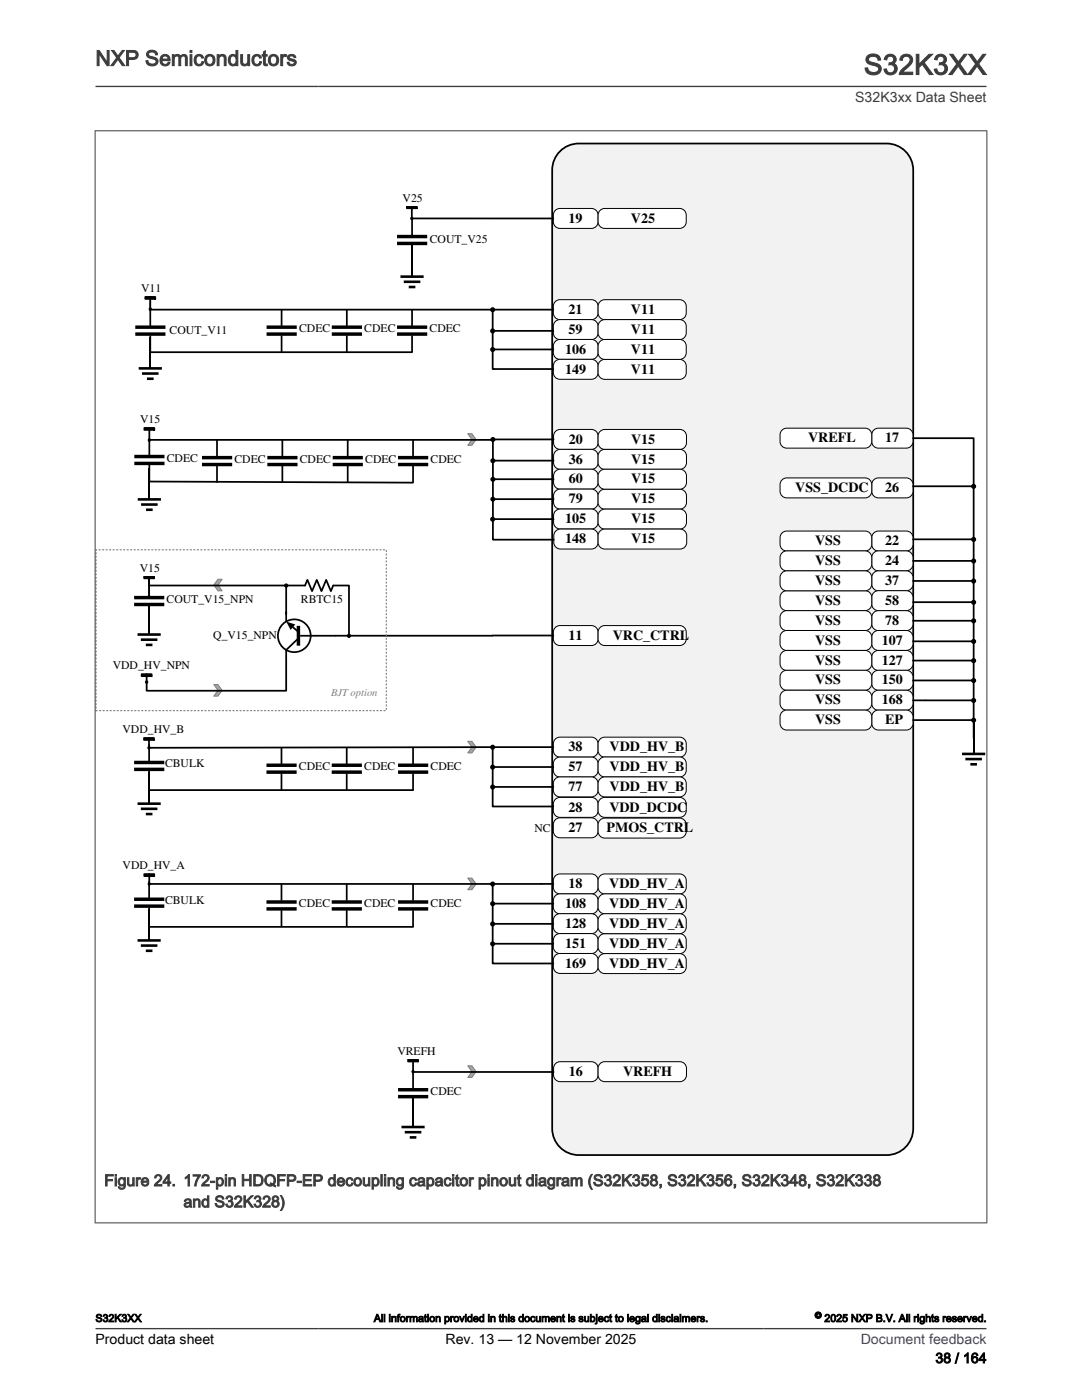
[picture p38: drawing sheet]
<svg xmlns="http://www.w3.org/2000/svg" width="216mm" height="279mm" viewBox="0 0 216 279" stroke-linecap="round" stroke-linejoin="round" font-family="sans-serif">
<defs><g id="words">
<text font-size="5.6" fill="#3c3c3c" x="172.4" y="14.9">S32K3XX</text>
<text font-size="4.2" fill="#3c3c3c" x="19" y="13.1">NXP Semiconductors</text>
<g font-size="3.2" fill="#3c3c3c">
<text x="20.8" y="236.7">Figure 24. 172-pin HDQFP-EP decoupling capacitor pinout diagram (S32K358, S32K356, S32K348, S32K338</text>
<text x="36.6" y="240.9">and S32K328)</text>
</g>
<text font-size="2.8" fill="#3c3c3c" x="170.6" y="20.4">S32K3xx Data Sheet</text>
<g font-size="2.8">
<text x="113.5" y="44.4">19</text>
<text x="125.9" y="44.4">V25</text>
<text x="113.5" y="62.6">21</text>
<text x="125.9" y="62.6">V11</text>
<text x="112.7" y="70.6">106</text>
<text x="113.5" y="66.6">59</text>
<text x="125.9" y="66.6">V11</text>
<text x="125.9" y="70.6">V11</text>
<text x="112.7" y="74.5">149</text>
<text x="125.9" y="74.6">V11</text>
<text x="113.5" y="88.5">20</text>
<text x="125.9" y="88.5">V15</text>
<text x="161.3" y="88.3">VREFL</text>
<text x="176.6" y="88.3">17</text>
<text x="113.5" y="92.5">36</text>
<text x="125.9" y="92.5">V15</text>
<text x="113.5" y="96.5">60</text>
<text x="113.5" y="100.4">79</text>
<text x="125.9" y="100.5">V15</text>
<text x="125.9" y="96.5">V15</text>
<text x="158.7" y="98.2">VSS_DCDC</text>
<text x="176.6" y="98.2">26</text>
<text x="112.8" y="104.4">105</text>
<text x="125.9" y="104.4">V15</text>
<text x="112.8" y="108.4">148</text>
<text x="125.9" y="108.4">V15</text>
<text x="162.6" y="108.8">VSS</text>
<text x="162.6" y="112.8">VSS</text>
<text x="176.6" y="108.8">22</text>
<text x="176.6" y="112.8">24</text>
<text x="162.6" y="116.8">VSS</text>
<text x="176.6" y="116.8">37</text>
<text x="162.6" y="120.7">VSS</text>
<text x="162.6" y="124.7">VSS</text>
<text x="176.6" y="120.7">58</text>
<text x="176.6" y="124.7">78</text>
<text x="113.5" y="127.7">11</text>
<text x="122.3" y="127.7">VRC_CTRL</text>
<text x="162.6" y="128.7">VSS</text>
<text x="175.9" y="128.7">107</text>
<text x="162.6" y="132.6">VSS</text>
<text x="162.6" y="136.6">VSS</text>
<text x="175.9" y="132.6">127</text>
<text x="175.9" y="136.6">150</text>
<text x="162.6" y="140.6">VSS</text>
<text x="175.9" y="140.6">168</text>
<text x="113.5" y="149.9">38</text>
<text x="121.7" y="149.9">VDD_HV_B</text>
<text x="162.6" y="144.5">VSS</text>
<text x="176.6" y="144.5">EP</text>
<text x="113.5" y="153.9">57</text>
<text x="121.7" y="153.9">VDD_HV_B</text>
<text x="113.5" y="162">28</text>
<text x="113.5" y="157.9">77</text>
<text x="121.6" y="162">VDD_DCDC</text>
<text x="121.7" y="157.9">VDD_HV_B</text>
<text x="113.5" y="166">27</text>
<text x="121" y="166.1">PMOS_CTRL</text>
<text x="113.5" y="177.2">18</text>
<text x="121.6" y="177.2">VDD_HV_A</text>
<text x="112.7" y="181.2">108</text>
<text x="112.7" y="185.2">128</text>
<text x="121.6" y="181.2">VDD_HV_A</text>
<text x="121.6" y="185.2">VDD_HV_A</text>
<text x="112.7" y="189.1">151</text>
<text x="121.6" y="189.2">VDD_HV_A</text>
<text x="112.7" y="193.1">169</text>
<text x="121.6" y="193.1">VDD_HV_A</text>
<text x="113.5" y="214.7">16</text>
<text x="124.3" y="214.7">VREFH</text>
<text x="19.1" y="268.1">Product data sheet</text>
<text x="88.9" y="268.1">Rev. 13 — 12 November 2025</text>
<text x="186.7" y="272">38 / 164</text>
</g>
<text font-size="2.8" fill="#00f" x="171.7" y="268.1">Document feedback</text>
<g font-size="2.3">
<text x="80.3" y="40.2">V25</text>
<text x="85.8" y="48.4">COUT_V25</text>
<text x="28.1" y="58.3">V11</text>
<text x="33.8" y="66.6">COUT_V11</text>
<text x="59.7" y="66.3">CDEC</text>
<text x="72.7" y="66.3">CDEC</text>
<text x="85.7" y="66.3">CDEC</text>
<text x="28" y="84.5">V15</text>
<text x="33.3" y="92.1">CDEC</text>
<text x="46.8" y="92.3">CDEC</text>
<text x="59.8" y="92.3">CDEC</text>
<text x="72.9" y="92.3">CDEC</text>
<text x="85.9" y="92.3">CDEC</text>
<text x="27.9" y="114.1">V15</text>
<text x="33.2" y="120.3">COUT_V15_NPN</text>
<text x="60" y="120.3">RBTC15</text>
<text x="42.5" y="127.6">Q_V15_NPN</text>
<text x="22.5" y="133.6">VDD_HV_NPN</text>
<text x="24.4" y="146.3">VDD_HV_B</text>
<text x="32.9" y="153.1">CBULK</text>
<text x="59.7" y="153.7">CDEC</text>
<text x="72.7" y="153.7">CDEC</text>
<text x="85.9" y="153.7">CDEC</text>
<text x="106.7" y="166">NC</text>
<text x="24.5" y="173.5">VDD_HV_A</text>
<text x="32.9" y="180.3">CBULK</text>
<text x="59.7" y="181">CDEC</text>
<text x="72.7" y="181">CDEC</text>
<text x="85.9" y="181">CDEC</text>
<text x="79.3" y="210.5">VREFH</text>
<text x="85.9" y="218.5">CDEC</text>
</g>
<text font-size="2.1" fill="#7f7f7f" x="66.1" y="139">BJT option</text>
<g font-size="2.1">
<text x="19" y="263.8">S32K3XX</text>
<text x="74.6" y="263.8">All information provided in this document is subject to legal disclaimers.</text>
<text x="164.5" y="263.8">2025 NXP B.V. All rights reserved.</text>
</g>
<text font-size="1.8" x="162.6" y="263.1">©</text>
</g></defs>
<path d="M111.7 30.2a5.3 5.3 0 0 1 3.8-1.6h61.4a5.3 5.3 0 0 1 5.3 5.3v191.3a5.3 5.3 0 0 1-5.3 5.3h-61.4a5.3 5.3 0 0 1-5.3-5.3v-191.3a5.3 5.3 0 0 1 1.5-3.7z" fill-rule="evenodd" fill="#f2f2f2" stroke="#000" stroke-width=".35"/>
<g fill="#a5a5a5" stroke="#7f7f7f" stroke-width=".2">
<path d="M93.3 86.6h.9l.8 1.1-.8 1.2h-.9l.9-1.2z" fill-rule="evenodd"/>
<path d="M93.3 147.9h.9l.8 1.2-.8 1.2h-.9l.9-1.2z" fill-rule="evenodd"/>
</g>
<g fill="#000">
<path d="M28.7 147.3h2v.4h-2zM29.6 149.2a.16 .16 0 0 0 .3 0 .16 .16 0 0 0-.3 0z" fill-rule="evenodd"/>
<path d="M26.8 151.8v.7h6v-.7zM26.8 153.2v.7h6v-.7z" fill-rule="evenodd"/>
<path d="M53.2 152.4v.7h6v-.7zM53.2 153.8v.6h6v-.6z" fill-rule="evenodd"/>
<path d="M66.2 152.4v.7h6v-.7zM66.2 153.8v.6h6v-.6z" fill-rule="evenodd"/>
</g>
<path d="M29.8 148.6v3.3M29.8 153.8v3.4M29.8 154.1v6.1M56.2 149.1v3.4M56.2 154.4v3.3M69.2 149.1v3.4M69.2 154.4v3.3" fill="none" stroke="#000" stroke-width=".34"/>
<path d="M27.4 160.4h4.7M28.1 161.4h3.3M29.1 162.5h1.3" fill="none" stroke="#000" stroke-width=".52"/>
<g fill="none" stroke="#000" stroke-width=".35">
<path d="M28.7 147.3h2v.4h-2zM29.7 147.3v1.9"/>
<circle cx="29.7" cy="149.2" r=".16"/>
</g>
<path d="M24.4 144.2h10.6v2.8h-10.6z" fill-rule="evenodd" fill="#fff"/>
<path d="M192 150.5h4.6M192.6 151.5h3.3M193.6 152.5h1.3" fill="none" stroke="#000" stroke-width=".52"/>
<path d="M194.3 144.1v6.2" fill="none" stroke="#000" stroke-width=".34"/>
<path d="M29.9 157.7h52.5" fill="none" stroke="#000" stroke-width=".35"/>
<path d="M93.3 212.7h.9l.8 1.2-.8 1.1h-.9l.9-1.1z" fill-rule="evenodd" fill="#a5a5a5" stroke="#7f7f7f" stroke-width=".2"/>
<g fill="#fff" stroke="#000" stroke-width=".2">
<path d="M111 60.1l.7-.3h6.3a1.32 1.32 0 0 1 1.3 1.3v1.4a1.32 1.32 0 0 1-1.3 1.3h-6.3a1.32 1.32 0 0 1-1.3-1.3l.1-1.8z" fill-rule="evenodd"/>
<path d="M111 64l.7-.2h6.3a1.32 1.32 0 0 1 1.3 1.3v1.3a1.32 1.32 0 0 1-1.3 1.4h-6.3a1.32 1.32 0 0 1-1.3-1.4l.1-1.7z" fill-rule="evenodd"/>
<path d="M111 68l.7-.3h6.3a1.32 1.32 0 0 1 1.3 1.4v1.3a1.32 1.32 0 0 1-1.3 1.3h-6.3a1.32 1.32 0 0 1-1.3-1.3l.1-1.8z" fill-rule="evenodd"/>
<path d="M111 72l.7-.3h6.3a1.32 1.32 0 0 1 1.3 1.3v1.4a1.32 1.32 0 0 1-1.3 1.3h-6.3a1.32 1.32 0 0 1-1.3-1.3l.1-1.8z" fill-rule="evenodd"/>
<path d="M110.7 125.4l.6-.5 .4-.1h6.3a1.32 1.32 0 0 1 1.3 1.4v1.3a1.32 1.32 0 0 1-1.3 1.3h-6.3a1.32 1.32 0 0 1-1.3-1.3v-1.3z" fill-rule="evenodd"/>
<path d="M110.7 163.8l.6-.5 .4-.1h6.3a1.32 1.32 0 0 1 1.3 1.3v1.4a1.32 1.32 0 0 1-1.3 1.3h-6.3a1.32 1.32 0 0 1-1.3-1.3v-1.4z" fill-rule="evenodd"/>
<path d="M110.7 159.7l.6-.5 .4-.1h6.3a1.32 1.32 0 0 1 1.3 1.4v1.3a1.32 1.32 0 0 1-1.3 1.3h-6.3a1.32 1.32 0 0 1-1.3-1.3v-1.3z" fill-rule="evenodd"/>
<path d="M111 41.9l.7-.3h6.3a1.32 1.32 0 0 1 1.3 1.3v1.4a1.32 1.32 0 0 1-1.3 1.3h-6.3a1.32 1.32 0 0 1-1.3-1.3l.1-1.8z" fill-rule="evenodd"/>
<path d="M110.7 147.7l.6-.5 .4-.1h6.3a1.32 1.32 0 0 1 1.3 1.3v1.4a1.32 1.32 0 0 1-1.3 1.3h-6.3a1.32 1.32 0 0 1-1.3-1.3v-1.4z" fill-rule="evenodd"/>
<path d="M110.7 151.6l.6-.4 .4-.1h6.3a1.32 1.32 0 0 1 1.3 1.3v1.4a1.32 1.32 0 0 1-1.3 1.3h-6.3a1.32 1.32 0 0 1-1.3-1.3v-1.4z" fill-rule="evenodd"/>
<path d="M110.7 155.6l.6-.5h.4h6.3a1.32 1.32 0 0 1 1.3 1.3v1.3a1.32 1.32 0 0 1-1.3 1.3h-6.3a1.32 1.32 0 0 1-1.3-1.3v-1.3z" fill-rule="evenodd"/>
<path d="M110.7 175l.6-.5 .4-.1h6.3a1.32 1.32 0 0 1 1.3 1.3v1.4a1.32 1.32 0 0 1-1.3 1.3h-6.3a1.32 1.32 0 0 1-1.3-1.3v-1.4z" fill-rule="evenodd"/>
<path d="M110.7 178.9l.6-.4 .4-.1h6.3a1.32 1.32 0 0 1 1.3 1.3v1.3a1.32 1.32 0 0 1-1.3 1.4h-6.3a1.32 1.32 0 0 1-1.3-1.4v-1.3z" fill-rule="evenodd"/>
<path d="M110.7 182.9l.6-.5 .4-.1h6.3a1.32 1.32 0 0 1 1.3 1.4v1.3a1.32 1.32 0 0 1-1.3 1.3h-6.3a1.32 1.32 0 0 1-1.3-1.3v-1.3z" fill-rule="evenodd"/>
<path d="M110.7 186.9l.6-.5 .4-.1h6.3a1.32 1.32 0 0 1 1.3 1.3v1.4a1.32 1.32 0 0 1-1.3 1.3h-6.3a1.32 1.32 0 0 1-1.3-1.3v-1.4z" fill-rule="evenodd"/>
<path d="M111 190.5l.7-.2h6.3a1.32 1.32 0 0 1 1.3 1.3v1.3a1.32 1.32 0 0 1-1.3 1.4h-6.3a1.32 1.32 0 0 1-1.3-1.4l.1-1.7z" fill-rule="evenodd"/>
<path d="M111 212.1l.8-.2h6.2a1.32 1.32 0 0 1 1.3 1.3v1.3a1.32 1.32 0 0 1-1.3 1.4h-6.2a1.32 1.32 0 0 1-1.3-1.4v-1.7z" fill-rule="evenodd"/>
<path d="M174.5 85.7l.8-.2h5.6a1.32 1.32 0 0 1 1.3 1.3v1.3a1.32 1.32 0 0 1-1.3 1.3h-5.6a1.32 1.32 0 0 1-1.4-1.3l.1-1.7z" fill-rule="evenodd"/>
<path d="M174.5 95.6l.8-.2h5.6a1.32 1.32 0 0 1 1.3 1.3v1.3a1.32 1.32 0 0 1-1.3 1.4h-5.6a1.32 1.32 0 0 1-1.4-1.4l.1-1.7z" fill-rule="evenodd"/>
<path d="M174.5 106.2l.8-.2h5.6a1.32 1.32 0 0 1 1.3 1.3v1.3a1.32 1.32 0 0 1-1.3 1.4h-5.6a1.32 1.32 0 0 1-1.4-1.4l.1-1.7z" fill-rule="evenodd"/>
<path d="M174.2 110.5l.7-.5 .4-.1h5.6a1.32 1.32 0 0 1 1.3 1.4v1.3a1.32 1.32 0 0 1-1.3 1.3h-5.6a1.32 1.32 0 0 1-1.4-1.3v-1.3z" fill-rule="evenodd"/>
<path d="M174.2 114.5l.7-.5 .4-.1h5.6a1.32 1.32 0 0 1 1.3 1.3v1.4a1.32 1.32 0 0 1-1.3 1.3h-5.6a1.32 1.32 0 0 1-1.4-1.3v-1.4z" fill-rule="evenodd"/>
<path d="M174.2 118.4l.7-.4 .4-.1h5.6a1.32 1.32 0 0 1 1.3 1.3v1.3a1.32 1.32 0 0 1-1.3 1.4h-5.6a1.32 1.32 0 0 1-1.4-1.4v-1.3z" fill-rule="evenodd"/>
<path d="M174.2 122.4l.7-.5h.4h5.6a1.32 1.32 0 0 1 1.3 1.3v1.3a1.32 1.32 0 0 1-1.3 1.4h-5.6a1.32 1.32 0 0 1-1.4-1.4v-1.3z" fill-rule="evenodd"/>
<path d="M174.2 126.4l.7-.5 .4-.1h5.6a1.32 1.32 0 0 1 1.3 1.4v1.3a1.32 1.32 0 0 1-1.3 1.3h-5.6a1.32 1.32 0 0 1-1.4-1.3v-1.3z" fill-rule="evenodd"/>
<path d="M174.2 130.4l.7-.5 .4-.1h5.6a1.32 1.32 0 0 1 1.3 1.3v1.4a1.32 1.32 0 0 1-1.3 1.3h-5.6a1.32 1.32 0 0 1-1.4-1.3v-1.4z" fill-rule="evenodd"/>
<path d="M174.2 134.3l.7-.5h.4h5.6a1.32 1.32 0 0 1 1.3 1.3v1.3a1.32 1.32 0 0 1-1.3 1.4h-5.6a1.32 1.32 0 0 1-1.4-1.4v-1.3z" fill-rule="evenodd"/>
<path d="M174.2 138.3l.7-.5h.4h5.6a1.32 1.32 0 0 1 1.3 1.3v1.3a1.32 1.32 0 0 1-1.3 1.3h-5.6a1.32 1.32 0 0 1-1.4-1.3v-1.3z" fill-rule="evenodd"/>
<path d="M174.2 142.3l.7-.5 .4-.1h5.6a1.32 1.32 0 0 1 1.3 1.3v1.4a1.32 1.32 0 0 1-1.3 1.3h-5.6a1.32 1.32 0 0 1-1.4-1.3v-1.4z" fill-rule="evenodd"/>
<path d="M119.9 60.1l.8-.3h14.9a1.32 1.32 0 0 1 1.3 1.3v1.4a1.32 1.32 0 0 1-1.3 1.3h-14.9a1.32 1.32 0 0 1-1.4-1.3l.1-1.8z" fill-rule="evenodd"/>
<path d="M119.9 64l.8-.2h14.9a1.32 1.32 0 0 1 1.3 1.3v1.3a1.32 1.32 0 0 1-1.3 1.4h-14.9a1.32 1.32 0 0 1-1.4-1.4l.1-1.7z" fill-rule="evenodd"/>
<path d="M119.9 72l.8-.3h14.9a1.32 1.32 0 0 1 1.3 1.4v1.3a1.32 1.32 0 0 1-1.3 1.3h-14.9a1.32 1.32 0 0 1-1.4-1.3l.1-1.8z" fill-rule="evenodd"/>
<path d="M119.9 68l.8-.3h14.9a1.32 1.32 0 0 1 1.3 1.4v1.3a1.32 1.32 0 0 1-1.3 1.3h-14.9a1.32 1.32 0 0 1-1.4-1.3l.1-1.8z" fill-rule="evenodd"/>
<path d="M119.6 125.4l.6-.5 .5-.1h14.9a1.32 1.32 0 0 1 1.3 1.4v1.3a1.32 1.32 0 0 1-1.3 1.3h-14.9a1.32 1.32 0 0 1-1.4-1.3v-1.3z" fill-rule="evenodd"/>
<path d="M119.6 163.8l.6-.5h.5h14.9a1.32 1.32 0 0 1 1.3 1.3v1.3a1.32 1.32 0 0 1-1.3 1.4h-14.9a1.32 1.32 0 0 1-1.4-1.4v-1.3z" fill-rule="evenodd"/>
<path d="M119.6 159.7l.6-.5 .5-.1h14.9a1.32 1.32 0 0 1 1.3 1.4v1.3a1.32 1.32 0 0 1-1.3 1.3h-14.9a1.32 1.32 0 0 1-1.4-1.3v-1.3z" fill-rule="evenodd"/>
<path d="M119.9 41.9l.8-.3h14.9a1.32 1.32 0 0 1 1.3 1.3v1.4a1.32 1.32 0 0 1-1.3 1.3h-14.9a1.32 1.32 0 0 1-1.4-1.3l.1-1.8z" fill-rule="evenodd"/>
<path d="M119.6 147.7l.6-.5 .5-.1h14.9a1.32 1.32 0 0 1 1.3 1.3v1.4a1.32 1.32 0 0 1-1.3 1.3h-14.9a1.32 1.32 0 0 1-1.4-1.3v-1.4z" fill-rule="evenodd"/>
<path d="M119.6 151.6l.6-.5h.5h14.9a1.32 1.32 0 0 1 1.3 1.3v1.3a1.32 1.32 0 0 1-1.3 1.4h-14.9a1.32 1.32 0 0 1-1.4-1.4v-1.3z" fill-rule="evenodd"/>
<path d="M119.6 155.6l.6-.5h.5h14.9a1.32 1.32 0 0 1 1.3 1.3v1.3a1.32 1.32 0 0 1-1.3 1.3h-14.9a1.32 1.32 0 0 1-1.4-1.3v-1.3z" fill-rule="evenodd"/>
<path d="M119.6 175l.6-.5 .5-.1h14.9a1.32 1.32 0 0 1 1.3 1.3v1.4a1.32 1.32 0 0 1-1.3 1.3h-14.9a1.32 1.32 0 0 1-1.4-1.3v-1.4z" fill-rule="evenodd"/>
<path d="M119.6 178.9l.6-.4 .5-.1h14.9a1.32 1.32 0 0 1 1.3 1.3v1.4a1.32 1.32 0 0 1-1.3 1.3h-14.9a1.32 1.32 0 0 1-1.4-1.3v-1.4z" fill-rule="evenodd"/>
<path d="M119.6 186.9l.6-.5 .5-.1h14.9a1.32 1.32 0 0 1 1.3 1.4v1.3a1.32 1.32 0 0 1-1.3 1.3h-14.9a1.32 1.32 0 0 1-1.4-1.3v-1.3z" fill-rule="evenodd"/>
<path d="M119.9 190.6l.8-.3h14.9a1.32 1.32 0 0 1 1.3 1.3v1.4a1.32 1.32 0 0 1-1.3 1.3h-14.9a1.32 1.32 0 0 1-1.4-1.3l.1-1.8z" fill-rule="evenodd"/>
<path d="M119.6 182.9l.6-.5h.5h14.9a1.32 1.32 0 0 1 1.3 1.3v1.3a1.32 1.32 0 0 1-1.3 1.3h-14.9a1.32 1.32 0 0 1-1.4-1.3v-1.3z" fill-rule="evenodd"/>
<path d="M119.9 212.1l.8-.2h15a1.32 1.32 0 0 1 1.3 1.3v1.3a1.32 1.32 0 0 1-1.3 1.4h-15a1.32 1.32 0 0 1-1.4-1.4l.1-1.7z" fill-rule="evenodd"/>
<path d="M156.2 85.7l.8-.2h15.6a1.32 1.32 0 0 1 1.3 1.3v1.3a1.32 1.32 0 0 1-1.3 1.3h-15.6a1.32 1.32 0 0 1-1.3-1.3v-1.7z" fill-rule="evenodd"/>
<path d="M156.2 95.6l.8-.2h15.6a1.32 1.32 0 0 1 1.3 1.3v1.3a1.32 1.32 0 0 1-1.3 1.4h-15.6a1.32 1.32 0 0 1-1.3-1.4v-1.7z" fill-rule="evenodd"/>
<path d="M156.2 106.2l.8-.2h15.6a1.32 1.32 0 0 1 1.3 1.3v1.3a1.32 1.32 0 0 1-1.3 1.4h-15.6a1.32 1.32 0 0 1-1.3-1.4v-1.7z" fill-rule="evenodd"/>
<path d="M155.9 110.5l.7-.5 .4-.1h15.6a1.32 1.32 0 0 1 1.3 1.4v1.3a1.32 1.32 0 0 1-1.3 1.3h-15.6a1.32 1.32 0 0 1-1.3-1.3v-1.3z" fill-rule="evenodd"/>
<path d="M155.9 118.4l.7-.4 .4-.1h15.6a1.32 1.32 0 0 1 1.3 1.3v1.3a1.32 1.32 0 0 1-1.3 1.4h-15.6a1.32 1.32 0 0 1-1.3-1.4v-1.3z" fill-rule="evenodd"/>
<path d="M155.9 122.4l.7-.5h.4h15.6a1.32 1.32 0 0 1 1.3 1.3v1.3a1.32 1.32 0 0 1-1.3 1.4h-15.6a1.32 1.32 0 0 1-1.3-1.4v-1.3z" fill-rule="evenodd"/>
<path d="M155.9 126.4l.7-.5 .4-.1h15.6a1.32 1.32 0 0 1 1.3 1.4v1.3a1.32 1.32 0 0 1-1.3 1.3h-15.6a1.32 1.32 0 0 1-1.3-1.3v-1.3z" fill-rule="evenodd"/>
<path d="M155.9 130.4l.7-.5 .4-.1h15.6a1.32 1.32 0 0 1 1.3 1.3v1.4a1.32 1.32 0 0 1-1.3 1.3h-15.6a1.32 1.32 0 0 1-1.3-1.3v-1.4z" fill-rule="evenodd"/>
<path d="M155.9 134.3l.7-.5h.4h15.6a1.32 1.32 0 0 1 1.3 1.3v1.3a1.32 1.32 0 0 1-1.3 1.4h-15.6a1.32 1.32 0 0 1-1.3-1.4v-1.3z" fill-rule="evenodd"/>
<path d="M155.9 138.3l.7-.5h.4h15.6a1.32 1.32 0 0 1 1.3 1.3v1.3a1.32 1.32 0 0 1-1.3 1.3h-15.6a1.32 1.32 0 0 1-1.3-1.3v-1.3z" fill-rule="evenodd"/>
<path d="M155.9 114.5l.7-.5 .4-.1h15.6a1.32 1.32 0 0 1 1.3 1.3v1.4a1.32 1.32 0 0 1-1.3 1.3h-15.6a1.32 1.32 0 0 1-1.3-1.3v-1.4z" fill-rule="evenodd"/>
<path d="M155.9 142.3l.7-.5 .4-.1h15.6a1.32 1.32 0 0 1 1.3 1.3v1.4a1.32 1.32 0 0 1-1.3 1.3h-15.6a1.32 1.32 0 0 1-1.3-1.3v-1.4z" fill-rule="evenodd"/>
</g>
<g fill="none" stroke="#000" stroke-width=".35">
<path d="M82.2 43.6h28.2M98.3 66.4v3M98.3 70.1v3.6h.3M98.3 62.1v3.6M98.6 66h11.8M98.6 69.7h11.8M98.7 73.7h11.7M182.2 87.5h12.1v9.2M182.2 97h11.7M194.3 97.4v9.9M182.2 107.6h11.7M182.2 111.9h11.7"/>
<path d="M182.2 115.9h11.7M194.3 108v3.6M194.3 112.3v3.3M194.3 116.3v3.5M98.3 126.8h12.1M182.2 139.8h11.7M182.2 120.2h11.7M182.2 123.9h11.7M182.2 128h11.7M182.2 131.8h11.7M182.2 135.8h11.7M194.3 120.5v3.1"/>
<path d="M194.3 124.2v3.5M194.3 128.3v3.2M194.3 132.2v3.3M194.3 136.1v3.3M98.3 149.4v3.3M98.6 149.1h11.8M98.6 153.1h11.8M98.6 157h11.8M182.2 143.7h11.7M194.3 140.1v3.3M194.3 144v3.4M98.3 176.7v3.3"/>
<path d="M110.4 176.4h-11.8M98.3 188.7v3.6h12.1M98.3 180.7v3.3M98.3 184.7v3.3M98.6 180.3h11.8M98.6 184.4h11.8M98.6 188.3h11.8M82.4 213.9h28.1"/>
</g>
<g fill="#000" stroke="#000" stroke-width=".35">
<circle cx="98.3" cy="61.8" r=".33"/>
<circle cx="98.3" cy="66.1" r=".33"/>
<circle cx="98.3" cy="69.8" r=".33"/>
<circle cx="194.3" cy="97.1" r=".33"/>
<circle cx="194.3" cy="116" r=".33"/>
<circle cx="194.3" cy="112" r=".33"/>
<circle cx="194.3" cy="107.7" r=".33"/>
<circle cx="194.3" cy="135.8" r=".33"/>
<circle cx="194.3" cy="139.8" r=".33"/>
<circle cx="194.3" cy="123.9" r=".33"/>
<circle cx="194.3" cy="128" r=".33"/>
<circle cx="194.3" cy="120.2" r=".33"/>
<circle cx="194.3" cy="131.8" r=".33"/>
<circle cx="98.3" cy="153.1" r=".33"/>
<circle cx="194.3" cy="143.7" r=".33"/>
<circle cx="98.3" cy="176.4" r=".33"/>
<circle cx="98.3" cy="184.4" r=".33"/>
<circle cx="98.3" cy="188.4" r=".33"/>
<circle cx="98.3" cy="180.4" r=".33"/>
</g>
<path d="M93.3 175.2h.9l.8 1.2-.8 1.2h-.9l.9-1.2z" fill-rule="evenodd" fill="#a5a5a5" stroke="#7f7f7f" stroke-width=".2"/>
<path d="M29.9 61.8h68.1M98.6 61.8h11.8M98 149.1l-68.3 .1M29.8 176.4h68.2" fill="none" stroke="#000" stroke-width=".35"/>
<circle cx="98.3" cy="149.1" r=".33" fill="#000" stroke="#000" stroke-width=".35"/>
<g fill="#a5a5a5" stroke="#7f7f7f" stroke-width=".2">
<path d="M42.7 136.6h.8l.8 1.2-.8 1.1h-.8l.8-1.1z" fill-rule="evenodd"/>
<path d="M43.5 115.6h.8l-.8 1.2 .8 1.1h-.8l-.8-1.1z" fill-rule="evenodd"/>
</g>
<g fill="none" stroke="#000" stroke-width=".34">
<path d="M57.1 122.6v1.4M58.5 125.2l.8 .7M59.3 127.6l-2.2 2.1v1.5M59.9 126.9h3.1"/>
<circle cx="58.7" cy="126.9" r="3.3"/>
</g>
<g fill="#000">
<path d="M28.3 134.5h2v.4h-2zM29.1 136.1a.16 .16 0 0 0 .3 0 .16 .16 0 0 0-.3 0z" fill-rule="evenodd"/>
<path d="M57.1 124l.9 1.7 .9-1.1zM59.2 124.9h.7v4h-.7z" fill-rule="evenodd"/>
</g>
<g fill="none" stroke="#000" stroke-width=".35">
<path d="M57.4 116.9h3.5l.4-1.2 1 2.3 .9-2.3 .9 2.3 1-2.3 .9 2.3 .5-1.1h3.1v9.6M28.3 134.5h2v.4h-2zM57.1 131.2v6.7h-27.8v-3.4M57.1 122.1v.5M70 126.9h28.2"/>
<circle cx="29.3" cy="136.1" r=".16"/>
</g>
<circle cx="69.6" cy="126.9" r=".33" fill="#000" stroke="#000" stroke-width=".2"/>
<path d="M22.5 131.5h13.5v2.8h-13.5z" fill-rule="evenodd" fill="#fff"/>
<path d="M28.8 115h1.9v.4h-1.9zM29.6 119.1a.16 .16 0 0 0 .3 0 .16 .16 0 0 0-.3 0z" fill-rule="evenodd" fill="#000"/>
<g fill="none" stroke="#000" stroke-width=".35">
<path d="M28.8 115h1.9v.4h-1.9zM29.8 115v4.1"/>
<circle cx="29.8" cy="119.1" r=".16"/>
</g>
<path d="M27.9 112h3.7v2.8h-3.7z" fill-rule="evenodd" fill="#fff"/>
<path d="M26.8 118.9v.7h6v-.7zM26.8 120.3v.7h6v-.7z" fill-rule="evenodd" fill="#000"/>
<path d="M29.8 115.6v3.4M29.8 120.9v3.4M29.8 120.3v6.1" fill="none" stroke="#000" stroke-width=".34"/>
<path d="M29.7 87.8h68.3M29.8 115.6v1.3h27M57.1 117.2v5.4M69.3 126.9h-6.3" fill="none" stroke="#000" stroke-width=".35"/>
<circle cx="57.1" cy="116.9" r=".33" fill="#000" stroke="#000" stroke-width=".2"/>
<path d="M27.4 126.6h4.7M28.1 127.7h3.3M29.1 128.7h1.3" fill="none" stroke="#000" stroke-width=".52"/>
<path d="M19.2 109.7h57.9v32.1h-57.9z" fill="none" stroke="#7f7f7f" stroke-width=".23" stroke-dasharray=".2 .5"/>
<g fill="#fff" stroke="#000" stroke-width=".2">
<path d="M111 86l.8-.3h6.2a1.32 1.32 0 0 1 1.3 1.3v1.4a1.32 1.32 0 0 1-1.3 1.3h-6.2a1.32 1.32 0 0 1-1.3-1.3v-1.8z" fill-rule="evenodd"/>
<path d="M111 89.9l.8-.2h6.2a1.32 1.32 0 0 1 1.3 1.3v1.3a1.32 1.32 0 0 1-1.3 1.4h-6.2a1.32 1.32 0 0 1-1.3-1.4v-1.7z" fill-rule="evenodd"/>
<path d="M111 93.9l.8-.3h6.2a1.32 1.32 0 0 1 1.3 1.4v1.3a1.32 1.32 0 0 1-1.3 1.3h-6.2a1.32 1.32 0 0 1-1.3-1.3v-1.8z" fill-rule="evenodd"/>
<path d="M111 97.9l.8-.3h6.2a1.32 1.32 0 0 1 1.3 1.3v1.4a1.32 1.32 0 0 1-1.3 1.3h-6.2a1.32 1.32 0 0 1-1.3-1.3v-1.8z" fill-rule="evenodd"/>
<path d="M111 101.8l.8-.2h6.2a1.32 1.32 0 0 1 1.3 1.3v1.3a1.32 1.32 0 0 1-1.3 1.4h-6.2a1.32 1.32 0 0 1-1.3-1.4v-1.7z" fill-rule="evenodd"/>
<path d="M119.9 86l.8-.3h15a1.32 1.32 0 0 1 1.3 1.3v1.4a1.32 1.32 0 0 1-1.3 1.3h-15a1.32 1.32 0 0 1-1.4-1.3l.1-1.8z" fill-rule="evenodd"/>
<path d="M119.9 89.9l.8-.2h15a1.32 1.32 0 0 1 1.3 1.3v1.3a1.32 1.32 0 0 1-1.3 1.4h-15a1.32 1.32 0 0 1-1.4-1.4l.1-1.7z" fill-rule="evenodd"/>
<path d="M119.9 97.9l.8-.3h15a1.32 1.32 0 0 1 1.3 1.4v1.3a1.32 1.32 0 0 1-1.3 1.3h-15a1.32 1.32 0 0 1-1.4-1.3l.1-1.8z" fill-rule="evenodd"/>
<path d="M119.9 101.9l.8-.3h15a1.32 1.32 0 0 1 1.3 1.3v1.4a1.32 1.32 0 0 1-1.3 1.3h-15a1.32 1.32 0 0 1-1.4-1.3l.1-1.8z" fill-rule="evenodd"/>
<path d="M119.9 93.9l.8-.3h15a1.32 1.32 0 0 1 1.3 1.4v1.3a1.32 1.32 0 0 1-1.3 1.3h-15a1.32 1.32 0 0 1-1.4-1.3l.1-1.8z" fill-rule="evenodd"/>
</g>
<path d="M98.4 92.3v3M98.4 88v3.6M98.4 96v3.3M98.7 91.9h11.8M98.7 95.6h11.8M98.7 87.7h11.8" fill="none" stroke="#000" stroke-width=".35"/>
<g fill="#000" stroke="#000" stroke-width=".35">
<circle cx="98.4" cy="95.7" r=".33"/>
<circle cx="98.4" cy="87.7" r=".33"/>
<circle cx="98.4" cy="91.9" r=".33"/>
</g>
<g fill="#fff" stroke="#000" stroke-width=".2">
<path d="M111 105.8l.8-.2h6.2a1.32 1.32 0 0 1 1.3 1.3v1.3a1.32 1.32 0 0 1-1.3 1.4h-6.2a1.32 1.32 0 0 1-1.3-1.4l.1-1.7z" fill-rule="evenodd"/>
<path d="M119.9 105.8l.8-.2h15a1.32 1.32 0 0 1 1.3 1.3v1.4a1.32 1.32 0 0 1-1.3 1.3h-15a1.32 1.32 0 0 1-1.4-1.3l.1-1.8z" fill-rule="evenodd"/>
</g>
<g fill="none" stroke="#000" stroke-width=".35">
<path d="M28.8 85.4h2v.4h-2zM29.8 85.4v2.4M98.4 99.6v8.1h12.1M110.5 99.6h-11.8M98.4 103.6h12.1"/>
<circle cx="29.8" cy="87.8" r=".16"/>
</g>
<g fill="#000">
<path d="M28.8 85.4h2v.4h-2zM29.6 87.8a.2 .2 0 0 0 .4 0 .2 .2 0 0 0-.4 0z" fill-rule="evenodd"/>
<path d="M26.8 90.8v.7h6v-.7zM26.8 92.1v.7h6v-.7z" fill-rule="evenodd"/>
<path d="M40.3 91v.7h6v-.7zM40.3 92.4v.7h6v-.7z" fill-rule="evenodd"/>
<path d="M53.3 91v.7h6.1v-.7zM53.3 92.4v.7h6.1v-.7z" fill-rule="evenodd"/>
</g>
<path d="M29.8 87.5v3.4M29.8 92.7v6.8M43.3 87.7v3.4M43.3 93v3.3M56.3 87.7v3.4M56.3 93v3.3" fill="none" stroke="#000" stroke-width=".34"/>
<path d="M27.5 99.7h4.6M28.1 100.7h3.4M29.1 101.7h1.4" fill="none" stroke="#000" stroke-width=".52"/>
<path d="M28 82.4h3.6v2.8h-3.6z" fill-rule="evenodd" fill="#fff"/>
<g fill="none" stroke="#000" stroke-width=".35">
<path d="M29 59.3h2v.4h-2zM30 59.3v2.4M29.8 96.1l52.6 .2"/>
<circle cx="30" cy="61.7" r=".16"/>
</g>
<g fill="#000">
<path d="M29 59.3h2v.4h-2zM29.8 61.7a.16 .16 0 0 0 .3 0 .16 .16 0 0 0-.3 0z" fill-rule="evenodd"/>
<path d="M27 65v.6h6v-.6zM27 66.3v.7h6v-.7z" fill-rule="evenodd"/>
<path d="M53.2 65v.6h6v-.6zM53.2 66.3v.7h6v-.7z" fill-rule="evenodd"/>
<path d="M66.2 65v.6h6v-.6zM66.2 66.3v.7h6v-.7z" fill-rule="evenodd"/>
<path d="M79.2 65v.6h6v-.6zM79.2 66.3v.7h6v-.7z" fill-rule="evenodd"/>
<path d="M66.4 91v.7h6v-.7zM66.4 92.4v.7h6v-.7z" fill-rule="evenodd"/>
<path d="M79.4 91v.7h6v-.7zM79.4 92.4v.7h6v-.7z" fill-rule="evenodd"/>
</g>
<path d="M30 61.7v3.3M30 66.9v6.4M56.2 61.7v3.3M56.2 66.9v3.4M69.2 61.7v3.3M69.2 66.9v3.4M82.2 61.7v3.3M82.2 66.9v3.4M69.4 87.7v3.4M69.4 93v3.3M82.4 87.7v3.4M82.4 93v3.3" fill="none" stroke="#000" stroke-width=".34"/>
<path d="M27.7 73.5h4.6M28.3 74.5h3.3M29.3 75.6h1.4" fill="none" stroke="#000" stroke-width=".52"/>
<path d="M28.1 56.2h3.7v2.8h-3.7z" fill-rule="evenodd" fill="#fff"/>
<path d="M30 61.7v-1.7v1.7" fill="none" stroke="#000" stroke-width=".2"/>
<g fill="none" stroke="#000" stroke-width=".35">
<path d="M30 70.3h52.2M29.9 185h52.5M81.4 211.4h2v.4h-2zM82.4 211.4v2.5"/>
<circle cx="82.4" cy="213.9" r=".16"/>
</g>
<circle cx="98.3" cy="103.6" r=".33" fill="#000" stroke="#000" stroke-width=".35"/>
<g fill="#000">
<path d="M79.4 152.4v.7h6v-.7zM79.4 153.8v.6h6v-.6z" fill-rule="evenodd"/>
<path d="M53.2 179.7v.7h6v-.7zM53.2 181v.7h6v-.7z" fill-rule="evenodd"/>
<path d="M66.2 179.7v.7h6v-.7zM66.2 181v.7h6v-.7z" fill-rule="evenodd"/>
<path d="M79.4 179.7v.7h6v-.7zM79.4 181v.7h6v-.7z" fill-rule="evenodd"/>
<path d="M81.4 211.4h2v.4h-2zM82.3 213.9a.16 .16 0 0 0 .3 0 .16 .16 0 0 0-.3 0z" fill-rule="evenodd"/>
<path d="M79.4 217.1v.7h6v-.7zM79.4 218.5v.7h6v-.7z" fill-rule="evenodd"/>
</g>
<path d="M82.4 149.1v3.4M82.4 154.4v3.3M56.2 176.4v3.4M69.2 176.4v3.4M82.4 176.4v3.4M56.2 181.6v3.4M69.2 181.6v3.4M82.4 181.6v3.4M82.4 213.9v3.3M82.4 218.6v6.1" fill="none" stroke="#000" stroke-width=".34"/>
<path d="M80.1 224.9h4.6M80.8 226h3.3M81.8 227h1.3" fill="none" stroke="#000" stroke-width=".52"/>
<path d="M79.3 208.4h6.3v2.8h-6.3z" fill-rule="evenodd" fill="#fff"/>
<g fill="#000">
<path d="M81.2 41.2h2v.4h-2zM82 43.6a.16 .16 0 0 0 .3 0 .16 .16 0 0 0-.3 0z" fill-rule="evenodd"/>
<path d="M79.2 46.9v.7h6v-.7zM79.2 48.2v.7h6v-.7z" fill-rule="evenodd"/>
</g>
<path d="M82.2 43.6v3.3M82.2 48.8v6.2" fill="none" stroke="#000" stroke-width=".34"/>
<path d="M79.9 55.2h4.6M80.6 56.2h3.3M81.6 57.3h1.3" fill="none" stroke="#000" stroke-width=".52"/>
<g fill="none" stroke="#000" stroke-width=".35">
<path d="M81.2 41.2h2v.4h-2zM82.2 41.2v2.4"/>
<circle cx="82.2" cy="43.6" r=".16"/>
</g>
<path d="M80.3 38.1h3.7v2.8h-3.7z" fill-rule="evenodd" fill="#fff"/>
<circle cx="98.3" cy="99.6" r=".4" fill="#000" stroke="#000" stroke-width=".2"/>
<g fill="none" stroke="#000" stroke-width=".35">
<path d="M98.3 157.4v3.6h12.1M98.3 153.4v3.3M28.8 174.4h2v.4h-2zM29.8 174.4v2"/>
<circle cx="29.8" cy="176.4" r=".16"/>
</g>
<circle cx="98.3" cy="157.1" r=".33" fill="#000" stroke="#000" stroke-width=".35"/>
<g fill="#000">
<path d="M28.8 174.4h2v.4h-2zM29.6 176.4a.16 .16 0 0 0 .3 0 .16 .16 0 0 0-.3 0z" fill-rule="evenodd"/>
<path d="M26.8 179.1v.7h6v-.7zM26.8 180.5v.7h6v-.7z" fill-rule="evenodd"/>
</g>
<path d="M29.8 175.8v3.4M29.8 181.1v3.4M29.8 181.4v6.1" fill="none" stroke="#000" stroke-width=".34"/>
<path d="M27.4 187.7h4.7M28.1 188.7h3.3M29.1 189.8h1.3" fill="none" stroke="#000" stroke-width=".52"/>
<path d="M24.5 171.4h10.6v2.8h-10.6z" fill-rule="evenodd" fill="#fff"/>
<path d="M18.9 26.1h178.1M19 26v218.1M196.9 26v218.1M18.9 244.1h178.1" fill="none" stroke="#3c3c3c" stroke-width=".2"/>
<path d="M19 17.3h177.8M19 265.2h177.8" fill="none" stroke="#3c3c3c" stroke-width=".26"/>
<use href="#words"/>
</svg>
